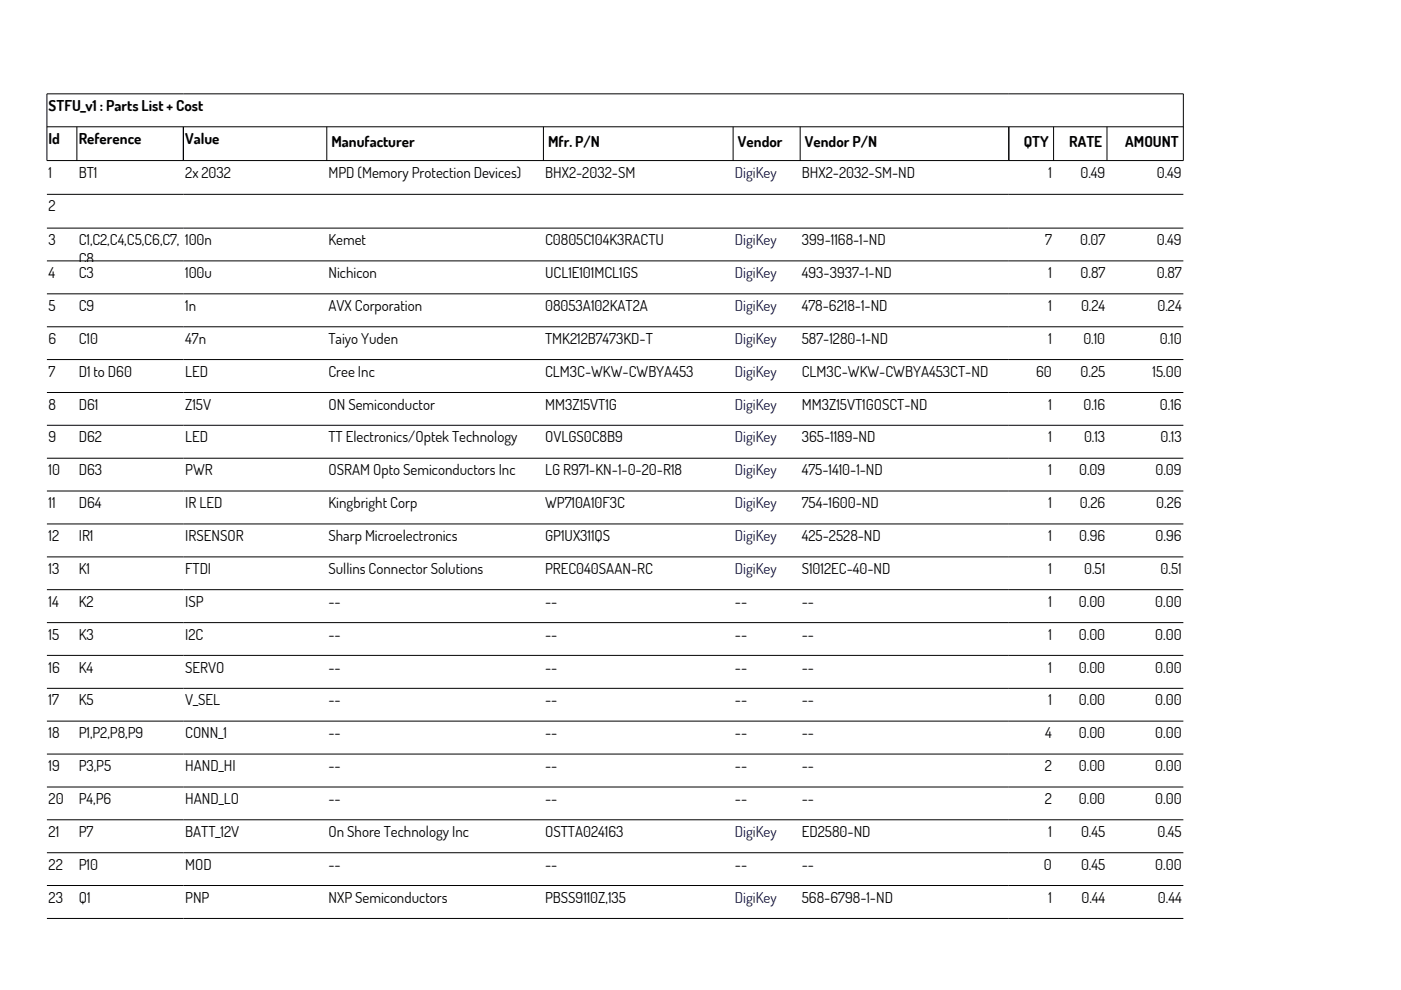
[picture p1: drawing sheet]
<svg xmlns="http://www.w3.org/2000/svg" width="297mm" height="210mm" viewBox="0 0 297 210" stroke-linecap="round" stroke-linejoin="round" font-family="sans-serif">
<defs><g id="words">
<g font-size="3.2">
<text x="10.3" y="23.6">STFU_v1 : Parts List + Cost</text>
<text x="10.3" y="30.5">Id</text>
<text x="16.7" y="30.5">Reference</text>
<text x="39.3" y="30.5">Value</text>
<text x="70.3" y="31.2">Manufacturer</text>
<text x="116.2" y="31.2">Mfr. P/N</text>
<text x="156.5" y="31.2">Vendor</text>
<text x="170.6" y="31.2">Vendor P/N</text>
<text x="217.1" y="31.2">QTY</text>
<text x="226.7" y="31.2">RATE</text>
<text x="238.6" y="31.2">AMOUNT</text>
<text x="10.3" y="37.7">1</text>
<text x="16.7" y="37.7">BT1</text>
<text x="39.3" y="37.7">2x 2032</text>
<text x="69.6" y="37.7">MPD (Memory Protection Devices)</text>
<text x="115.6" y="37.7">BHX2-2032-SM</text>
<text x="170" y="37.7">BHX2-2032-SM-ND</text>
<text x="222.3" y="37.7">1</text>
<text x="229.1" y="37.7">0.49</text>
<text x="245.3" y="37.7">0.49</text>
<text x="10.3" y="44.8">2</text>
<text x="10.3" y="52">3</text>
<text x="16.7" y="52">C1,C2,C4,C5,C6,C7, 100n</text>
<text x="69.6" y="52">Kemet</text>
<text x="115.6" y="52">C0805C104K3RACTU</text>
<text x="170" y="52">399-1168-1-ND</text>
<text x="221.6" y="52">7</text>
<text x="229" y="52">0.07</text>
<text x="245.3" y="52">0.49</text>
<text x="10.3" y="59">4</text>
<text x="16.7" y="59">C3</text>
<text x="16.7" y="56.1">C8</text>
<text x="39.3" y="59">100u</text>
<text x="69.6" y="59">Nichicon</text>
<text x="115.6" y="59">UCL1E101MCL1GS</text>
<text x="170" y="59">493-3937-1-ND</text>
<text x="222.3" y="59">1</text>
<text x="229.1" y="59">0.87</text>
<text x="245.3" y="59">0.87</text>
<text x="10.3" y="65.9">5</text>
<text x="16.7" y="65.9">C9</text>
<text x="39.3" y="65.9">1n</text>
<text x="69.6" y="65.9">AVX Corporation</text>
<text x="115.6" y="65.9">08053A102KAT2A</text>
<text x="170" y="65.9">478-6218-1-ND</text>
<text x="222.3" y="65.9">1</text>
<text x="229.2" y="65.9">0.24</text>
<text x="245.4" y="65.9">0.24</text>
<text x="10.3" y="72.9">6</text>
<text x="16.7" y="72.9">C10</text>
<text x="39.3" y="72.9">47n</text>
<text x="69.6" y="72.9">Taiyo Yuden</text>
<text x="115.6" y="72.9">TMK212B7473KD-T</text>
<text x="170" y="72.9">587-1280-1-ND</text>
<text x="222.3" y="72.9">1</text>
<text x="229.7" y="72.9">0.10</text>
<text x="245.9" y="72.9">0.10</text>
<text x="10.3" y="79.9">7</text>
<text x="16.7" y="79.9">D1 to D60</text>
<text x="39.3" y="79.9">LED</text>
<text x="69.6" y="79.9">Cree Inc</text>
<text x="115.6" y="79.9">CLM3C-WKW-CWBYA453</text>
<text x="170" y="79.9">CLM3C-WKW-CWBYA453CT-ND</text>
<text x="219.7" y="79.9">60</text>
<text x="229.1" y="79.9">0.25</text>
<text x="244.4" y="79.9">15.00</text>
<text x="10.3" y="86.9">8</text>
<text x="16.7" y="86.9">D61</text>
<text x="39.3" y="86.9">Z15V</text>
<text x="69.6" y="86.9">ON Semiconductor</text>
<text x="115.6" y="86.9">MM3Z15VT1G</text>
<text x="170" y="86.9">MM3Z15VT1GOSCT-ND</text>
<text x="222.3" y="86.9">1</text>
<text x="229.7" y="86.9">0.16</text>
<text x="245.9" y="86.9">0.16</text>
<text x="10.3" y="93.8">9</text>
<text x="16.7" y="93.8">D62</text>
<text x="39.3" y="93.8">LED</text>
<text x="69.6" y="93.8">TT Electronics/Optek Technology</text>
<text x="115.6" y="93.8">OVLGS0C8B9</text>
<text x="170" y="93.8">365-1189-ND</text>
<text x="222.3" y="93.8">1</text>
<text x="229.8" y="93.8">0.13</text>
<text x="246" y="93.8">0.13</text>
<text x="10.3" y="100.8">10</text>
<text x="16.7" y="100.8">D63</text>
<text x="39.3" y="100.8">PWR</text>
<text x="69.6" y="100.8">OSRAM Opto Semiconductors Inc</text>
<text x="115.6" y="100.8">LG R971-KN-1-0-20-R18</text>
<text x="170" y="100.8">475-1410-1-ND</text>
<text x="222.3" y="100.8">1</text>
<text x="228.8" y="100.8">0.09</text>
<text x="245" y="100.8">0.09</text>
<text x="10.3" y="107.8">11</text>
<text x="16.7" y="107.8">D64</text>
<text x="39.3" y="107.8">IR LED</text>
<text x="69.6" y="107.8">Kingbright Corp</text>
<text x="115.6" y="107.8">WP710A10F3C</text>
<text x="170" y="107.8">754-1600-ND</text>
<text x="222.3" y="107.8">1</text>
<text x="229" y="107.8">0.26</text>
<text x="245.1" y="107.8">0.26</text>
<text x="10.3" y="114.7">12</text>
<text x="16.7" y="114.7">IR1</text>
<text x="39.3" y="114.7">IRSENSOR</text>
<text x="69.6" y="114.7">Sharp Microelectronics</text>
<text x="115.6" y="114.7">GP1UX311QS</text>
<text x="170" y="114.7">425-2528-ND</text>
<text x="222.3" y="114.7">1</text>
<text x="228.8" y="114.7">0.96</text>
<text x="245" y="114.7">0.96</text>
<text x="10.3" y="121.7">13</text>
<text x="16.7" y="121.7">K1</text>
<text x="39.3" y="121.7">FTDI</text>
<text x="69.6" y="121.7">Sullins Connector Solutions</text>
<text x="115.6" y="121.7">PREC040SAAN-RC</text>
<text x="170" y="121.7">S1012EC-40-ND</text>
<text x="222.3" y="121.7">1</text>
<text x="229.9" y="121.7">0.51</text>
<text x="246.1" y="121.7">0.51</text>
<text x="10.3" y="128.7">14</text>
<text x="16.7" y="128.7">K2</text>
<text x="39.3" y="128.7">ISP</text>
<text x="69.6" y="128.7">--</text>
<text x="115.6" y="128.7">--</text>
<text x="155.8" y="128.7">--</text>
<text x="170" y="128.7">--</text>
<text x="222.3" y="128.7">1</text>
<text x="228.7" y="128.7">0.00</text>
<text x="244.9" y="128.7">0.00</text>
<text x="10.3" y="135.6">15</text>
<text x="16.7" y="135.6">K3</text>
<text x="39.3" y="135.6">I2C</text>
<text x="69.6" y="135.6">--</text>
<text x="115.6" y="135.6">--</text>
<text x="155.8" y="135.6">--</text>
<text x="170" y="135.6">--</text>
<text x="222.3" y="135.6">1</text>
<text x="228.7" y="135.6">0.00</text>
<text x="244.9" y="135.6">0.00</text>
<text x="10.3" y="142.6">16</text>
<text x="16.7" y="142.6">K4</text>
<text x="39.3" y="142.6">SERVO</text>
<text x="69.6" y="142.6">--</text>
<text x="115.6" y="142.6">--</text>
<text x="155.8" y="142.6">--</text>
<text x="170" y="142.6">--</text>
<text x="222.3" y="142.6">1</text>
<text x="228.7" y="142.6">0.00</text>
<text x="244.9" y="142.6">0.00</text>
<text x="10.3" y="149.6">17</text>
<text x="16.7" y="149.6">K5</text>
<text x="39.3" y="149.6">V_SEL</text>
<text x="69.6" y="149.6">--</text>
<text x="115.6" y="149.6">--</text>
<text x="155.8" y="149.6">--</text>
<text x="170" y="149.6">--</text>
<text x="222.3" y="149.6">1</text>
<text x="228.7" y="149.6">0.00</text>
<text x="244.9" y="149.6">0.00</text>
<text x="10.3" y="156.6">18</text>
<text x="16.7" y="156.6">P1,P2,P8,P9</text>
<text x="39.3" y="156.6">CONN_1</text>
<text x="69.6" y="156.6">--</text>
<text x="115.6" y="156.6">--</text>
<text x="155.8" y="156.6">--</text>
<text x="170" y="156.6">--</text>
<text x="221.6" y="156.6">4</text>
<text x="228.7" y="156.6">0.00</text>
<text x="244.9" y="156.6">0.00</text>
<text x="10.3" y="163.5">19</text>
<text x="16.7" y="163.5">P3,P5</text>
<text x="39.3" y="163.5">HAND_HI</text>
<text x="69.6" y="163.5">--</text>
<text x="115.6" y="163.5">--</text>
<text x="155.8" y="163.5">--</text>
<text x="170" y="163.5">--</text>
<text x="221.5" y="163.5">2</text>
<text x="228.7" y="163.5">0.00</text>
<text x="244.9" y="163.5">0.00</text>
<text x="10.3" y="170.5">20</text>
<text x="16.7" y="170.5">P4,P6</text>
<text x="39.3" y="170.5">HAND_LO</text>
<text x="69.6" y="170.5">--</text>
<text x="115.6" y="170.5">--</text>
<text x="155.8" y="170.5">--</text>
<text x="170" y="170.5">--</text>
<text x="221.5" y="170.5">2</text>
<text x="228.7" y="170.5">0.00</text>
<text x="244.9" y="170.5">0.00</text>
<text x="10.3" y="177.4">21</text>
<text x="16.7" y="177.4">P7</text>
<text x="39.3" y="177.4">BATT_12V</text>
<text x="69.6" y="177.4">On Shore Technology Inc</text>
<text x="115.6" y="177.4">OSTTA024163</text>
<text x="170" y="177.4">ED2580-ND</text>
<text x="222.3" y="177.4">1</text>
<text x="229.2" y="177.4">0.45</text>
<text x="245.4" y="177.4">0.45</text>
<text x="10.3" y="184.4">22</text>
<text x="16.7" y="184.4">P10</text>
<text x="39.3" y="184.4">MOD</text>
<text x="69.6" y="184.4">--</text>
<text x="115.6" y="184.4">--</text>
<text x="155.8" y="184.4">--</text>
<text x="170" y="184.4">--</text>
<text x="221.3" y="184.4">0</text>
<text x="229.2" y="184.4">0.45</text>
<text x="244.9" y="184.4">0.00</text>
<text x="10.3" y="191.4">23</text>
<text x="16.7" y="191.4">Q1</text>
<text x="39.3" y="191.4">PNP</text>
<text x="69.6" y="191.4">NXP Semiconductors</text>
<text x="115.6" y="191.4">PBSS9110Z,135</text>
<text x="170" y="191.4">568-6798-1-ND</text>
<text x="222.3" y="191.4">1</text>
<text x="229.3" y="191.4">0.44</text>
<text x="245.5" y="191.4">0.44</text>
</g>
<g font-size="3.2" fill="#000080">
<text x="155.8" y="37.7">DigiKey</text>
<text x="155.8" y="52">DigiKey</text>
<text x="155.8" y="59">DigiKey</text>
<text x="155.8" y="65.9">DigiKey</text>
<text x="155.8" y="72.9">DigiKey</text>
<text x="155.8" y="79.9">DigiKey</text>
<text x="155.8" y="86.9">DigiKey</text>
<text x="155.8" y="93.8">DigiKey</text>
<text x="155.8" y="100.8">DigiKey</text>
<text x="155.8" y="107.8">DigiKey</text>
<text x="155.8" y="114.7">DigiKey</text>
<text x="155.8" y="121.7">DigiKey</text>
<text x="155.8" y="177.4">DigiKey</text>
<text x="155.8" y="191.4">DigiKey</text>
</g>
</g></defs>
<g fill="none" stroke="#000" stroke-width=".21">
<path d="M9.9 19.9h241v14.1h-241zM9.9 26.9h241M16.3 26.9v7.1M38.9 26.9v7.1M69.3 26.9v7.1M115.2 26.9v7.1M155.4 26.9v7.1M169.7 26.9v7.1M213.9 26.9v7.1M223.4 26.9v7.1M234.7 26.9v7.1M9.9 41.2h241"/>
<path d="M9.9 48.4h241M9.9 55.3h241M9.9 62.3h241M9.9 69.3h241M9.9 76.2h241M9.9 83.2h241M9.9 90.2h241M9.9 97.2h241M9.9 104.1h241M9.9 111.1h241M9.9 118.1h241M9.9 125h241"/>
<path d="M9.9 132h241M9.9 139h241M9.9 145.9h241M9.9 152.9h241M9.9 159.9h241M9.9 166.9h241M9.9 173.8h241M9.9 180.8h241M9.9 187.7h241M9.9 194.7h241"/>
</g>
<use href="#words"/>
</svg>
